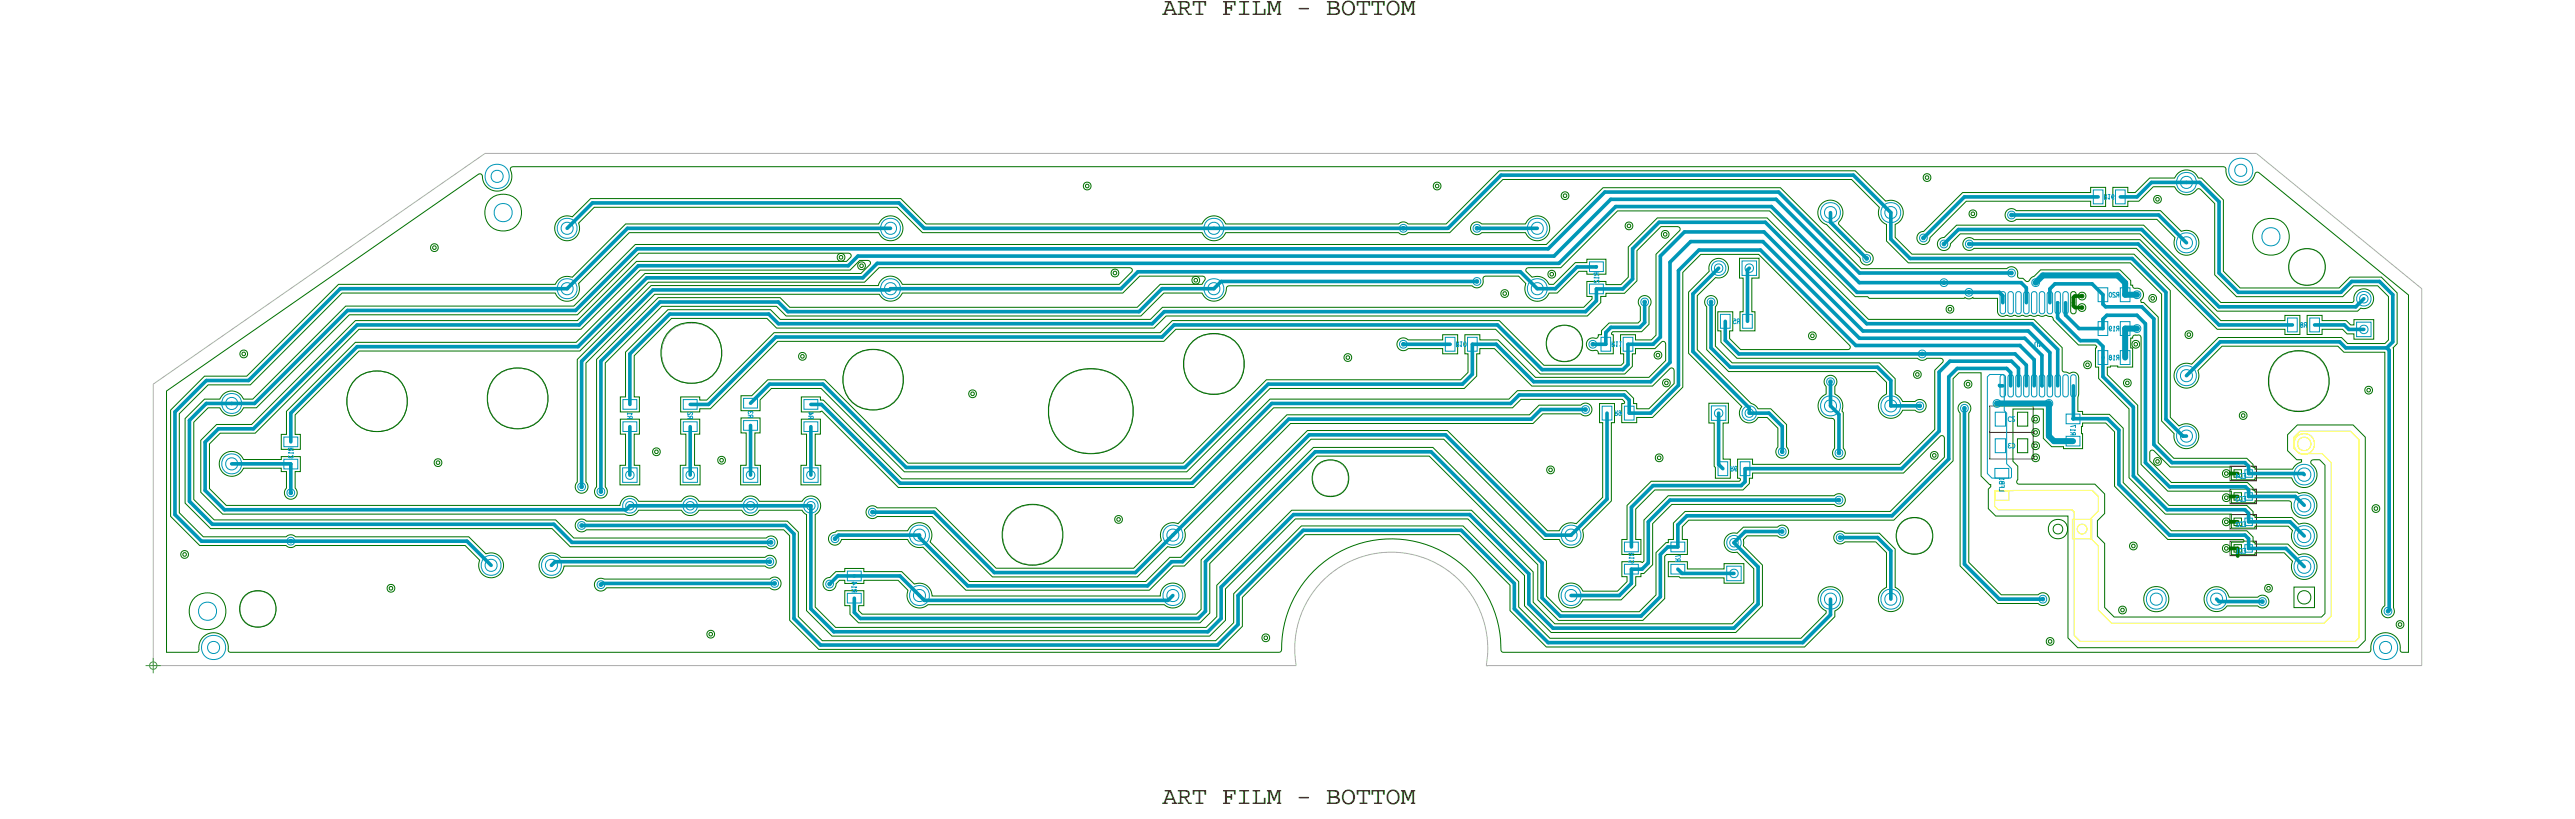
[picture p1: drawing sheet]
<svg xmlns="http://www.w3.org/2000/svg" width="213mm" height="68mm" viewBox="0 0 213 68" stroke-linecap="round" stroke-linejoin="round" font-family="sans-serif">
<defs><g id="words">
<g font-size="2.1">
<text x="96.3" y="1.2">ART FILM - BOTTOM</text>
<text x="96.3" y="66.6">ART FILM - BOTTOM</text>
</g>
<text font-size=".4" fill="#0097b7" x="186.2" y="41.1" transform="rotate(-180 186.2 41.1)">ED3</text>
</g></defs>
<!-- layer: Board Outline -->
<g fill="none" stroke="#acacac" stroke-width=".08">
<path d="M40.2 12.7h146.8zM187 12.7l13.7 11.2zM12.7 31.8l27.5-19.1zM12.7 31.8v23.3zM87.9 31.5a3.5 3.5 0 0 1 3.7-.8 3.5 3.5 0 0 1 2.3 2.9 3.5 3.5 0 0 1-4.5 3.8 3.5 3.5 0 0 1-1.9-5.4 3.5 3.5 0 0 1 5.8 0 3.5 3.5 0 0 1-1.9 5.4 3.5 3.5 0 0 1-4.1-1.6 3.5 3.5 0 0 1 .6-4.3zM200.7 23.9v31.2zM12.7 55.1h94.7zM107.4 55.1a8 8 0 0 1 7.9-9.4 8 8 0 0 1 7.9 9.4M123.2 55.1h.1zM123.3 55.1h77.4z"/>
<circle cx="31.2" cy="33.2" r="2.52"/>
<circle cx="42.9" cy="33" r="2.52"/>
<circle cx="57.3" cy="29.3" r="2.52"/>
<circle cx="72.4" cy="31.5" r="2.51"/>
<circle cx="100.6" cy="30.2" r="2.52"/>
<circle cx="110.3" cy="39.6" r="1.5"/>
<circle cx="129.6" cy="28.4" r="1.5"/>
<circle cx="190.5" cy="31.6" r="2.51"/>
<circle cx="191.2" cy="22.1" r="1.51"/>
<circle cx="21.4" cy="50.4" r="1.5"/>
<circle cx="85.6" cy="44.3" r="2.51"/>
<circle cx="158.7" cy="44.4" r="1.51"/>
</g>
<!-- layer: Components -->
<path d="M164.9 35.8h3.6v2.2h-3.6zM164.9 33.6h3.6v2.2h-3.6zM184.8 38.6h2.2v1.2h-2.2zM184.8 40.5h2.2v1.2h-2.2zM184.8 42.6h2.2v1.2h-2.2zM184.8 44.8h2.2v1.2h-2.2z" fill="none" stroke="#a90512" stroke-width=".08"/>
<!-- layer: Nets -->
<path d="M165.5 33.4h4.3zM168.7 23.4l.6-.6zM169.3 22.8h6.2zM169.8 36.1l.4 .4zM169.8 33.4v2.7zM170.2 36.5h1.6zM175.5 22.8l.6 .6zM176.1 24.4h1zM176.1 27.2v2.4zM176.1 27.2h1zM176.1 23.4v1z" fill="none" stroke="#0097b7" stroke-width=".5"/>
<g fill="none" stroke="#0097b7" stroke-width=".3">
<path d="M49.1 16.8h25.4zM49.1 16.8l-2.1 2.1zM52 18.9h21.8zM74.5 16.8l2.1 2.1zM76.6 18.9h24zM100.6 18.9h15.7zM116.3 18.9h3.7zM120 18.9l4.4-4.4zM122.4 18.9h5zM124.4 14.5h29.2zM133 15.9h14.4zM133.5 16.5h13.7z"/>
<path d="M133.9 17.1h12.9zM137.5 18.4h8.8zM139.6 19.2l-2 2zM139.6 19.2h6.6zM146.2 19.2l8.2 8.2zM146.3 18.4l8.4 8.4zM146.8 17.1l7.1 7.1zM147.2 16.5l6.9 6.9zM147.4 15.9l6.7 6.7zM151.7 18.4l3 3zM151.7 17.6v.8zM153.6 14.5l3.1 3.1z"/>
<path d="M156.7 17.6v2.2zM156.7 19.8l1.6 1.6zM162.3 19l-1.2 1.2zM162.3 19h15.2zM162.8 16.3h11.1zM162.8 16.3l-3.4 3.4zM166.7 17.8h12.2zM175.7 16.3h1.4zM177.5 19l6.4 6.4zM178.3 15.1h2.9zM178.3 15.1l-1.2 1.2zM178.9 17.8l2.3 2.3z"/>
<path d="M181.2 15.1h1.1zM182.3 15.1l1.6 1.6zM183.9 16.7v5.9zM14.5 34.1v8.5zM14.5 34.1l2.6-2.6zM15.7 34.8v6.7zM17 36.6v4zM17.1 33.4h2.1zM17.1 33.4l-1.4 1.4zM17.1 31.5h3.5zM18.1 35.5l-1.1 1.1zM18.1 35.5h2.9z"/>
<path d="M19.2 33.4h1.9zM19.2 38.4h4.9zM20.6 31.5l7.6-7.6zM21.1 33.4l7.7-7.7zM24.1 38.4h.1M24.1 34.2v2.4zM24.1 38.4v2.4zM28.2 23.9h18.8zM28.8 25.7h18.9zM29.6 28.7h18.3zM29.6 28.7l-5.5 5.5zM29.6 26.9l-8.6 8.6z"/>
<path d="M29.6 26.9h18.4zM47 23.9l5-5zM48.2 29.9v10.4zM48.2 29.9l5.9-5.9zM49.8 29.9v10.8zM52.2 35.3v4zM52.2 29.3l3.3-3.3zM52.2 29.3v4.2zM52.8 20.6l-5.1 5.1zM52.8 20.6h75.5zM52.9 22l-4.9 4.9zM52.9 22h17.4z"/>
<path d="M53.6 23h17.9zM53.6 23l-5.7 5.7zM54.1 24h19.6zM54.7 25h9.8zM54.7 25l-4.9 4.9zM55.5 26h8.2zM57.2 35.3v4zM57.2 33.5h1.5zM62.2 35.2v4.1zM63.7 26l.8 .8zM63.8 31.8h4.4zM63.8 31.8l-1.6 1.6z"/>
<path d="M64.3 27.9h32zM64.3 27.9l-5.6 5.6zM64.5 25l.8 .8zM64.5 26.8h31zM65.3 25.8h29.1zM67.2 35.3v4zM67.2 33.5h.9zM68.1 33.5l6.5 6.5zM68.2 31.8l6.9 6.9zM70.3 22l.8-.8zM71.1 21.2h57.7zM72.7 21.8h56.5z"/>
<path d="M72.7 21.8l-1.2 1.2zM73.8 23.9h19.1zM73.8 23.9l-.1 .1zM75.1 38.7h23.1zM94.3 22.5l-1.4 1.4zM94.3 22.5h31.7zM96.3 27.9l1-1zM96.3 23.9h4.3zM96.3 23.9l-1.9 1.9zM96.5 25.8h34.9zM96.5 25.8l-1 1zM97.3 26.9h26.8z"/>
<path d="M101.2 23.3l-.6 .6zM101.2 23.3h21.2zM105.1 31.8h16.1zM105.1 31.8l-6.9 6.9zM105.4 33.4h19.8zM106.8 34.7l-9.6 9.6zM106.8 34.7h20.1zM108.5 36l-10.5 10.5zM108.5 36h11.3zM109 37.4h9.6zM116.3 28.5h3.9zM118.6 37.4l9.2 9.2z"/>
<path d="M119.8 36l8.3 8.3zM121.2 31.8l.8-.8zM122 28.5h2zM122 28.5v2.5zM124 28.5l3.1 3.1zM124.1 26.9l3.7 3.7zM125.2 33.4l.7-.7zM125.9 32.7h8.7zM126 22.5l1.4 1.4zM126.9 34.7l.8-.8zM127.1 31.6h9.7zM127.4 23.9h1.5z"/>
<path d="M127.7 33.9h3.7zM127.8 30.6h6.7zM128.3 20.6l4.7-4.7zM128.8 21.2l4.7-4.7zM129.2 21.8l4.7-4.7zM130.7 22.1l-1.8 1.8zM130.7 22.1h1.6zM131.4 25.8l.9-.9zM132 28.5h1.1zM132.3 22.1h.1M132.3 23.9h2.2zM132.3 23.9v1z"/>
<path d="M133.1 27.5v1zM133.2 34.2v7.1zM133.5 27.1l-.4 .4zM133.5 27.1h2.4zM134.5 23.9l.8-.8zM134.5 30.6l.4-.4zM134.6 32.7l.4 .4zM134.9 28.5h2.1zM134.9 28.5v1.7zM135 34.2h1.8zM135 33.1v1.1zM135.3 20.6v2.5z"/>
<path d="M135.3 20.6l2.2-2.2zM136.3 26.7l-.4 .4zM136.3 25v1.7zM137 28.5l.6-.6zM137.6 21.2v6.7zM138.4 30l-1.6 1.6zM138.4 21.7v8.3zM138.4 21.7l1.7-1.7zM139.1 31.9l-2.3 2.3zM139.1 22.4v9.5zM140.1 20h6zM140.3 29.1l4.7 4.7z"/>
<path d="M140.3 24.3v4.8zM140.3 24.3l2.1-2.1zM140.8 20.7l-1.7 1.7zM140.8 20.7h5.1zM141.8 25v3.8zM141.8 28.8l1.6 1.6zM142.4 34.2v4.3zM142.4 38.5l.4 .3zM143 26.6v1.6zM143 28.2l1.1 1.1zM143.4 30.4h12.2zM144.1 29.3h15.2z"/>
<path d="M144.6 38.8h13zM144.6 39.9l-.3 .3zM144.6 38.8v1.1zM144.8 22.4l.2-.2zM144.8 22.4v4.2zM145 34.2h1.6zM145 33.8v.4zM145.9 20.7l7.9 7.9zM146.1 20l8 8zM146.6 34.2l1.1 1.1zM147.7 35.3v2.1zM151.7 31.6v2z"/>
<path d="M151.7 33.6l.7 .7zM152.4 34.3v3.2zM153.8 28.6h13.6zM153.9 24.2h9.3zM154.1 23.4h7zM154.1 22.6h12.6zM154.1 28h13.7zM154.4 27.4h13.7zM154.7 26.8h13.7zM155.6 30.4l1.1 1.1zM156.7 33.6h2.4zM156.7 31.5v2.1z"/>
<path d="M157.6 38.8l3.1-3.1zM158.3 21.4h18.4zM159.3 29.3h7.7zM160.7 30.8v4.9zM160.7 30.8l.9-.9zM161.1 23.4h6.4zM161.5 31.2v6.8zM161.6 29.9h5.1zM162.2 30.5l-.7 .7zM162.2 30.5h4.1zM162.8 33.8v12.9zM163.2 24.2h2.5z"/>
<path d="M163.2 20.2h14zM165.7 31.9h.1M165.7 24.2l.3 .3zM165.7 31.9h.3zM166 24.5v.6zM166.3 30.5l.3 .3zM166.6 30.8v1.1zM166.7 29.9l.6 .6zM167 29.3l.9 .9zM167.3 30.5v1.4zM167.4 28.6l1.2 1.2zM167.5 23.4l.4 .4z"/>
<path d="M167.8 28l1.4 1.4zM167.9 23.8v1.3zM167.9 30.2v1.7zM168.1 27.4l1.8 1.8zM168.4 26.8l2.1 2.1zM168.6 29.8v2.1zM169.2 29.4v2.5zM169.2 31.9h.1M169.9 23.9v1.2zM169.9 29.2v2.7zM170.3 23.5h3.1zM170.3 23.5l-.4 .4z"/>
<path d="M170.5 25.1v1.2zM170.5 26.3l1.9 1.9zM170.5 25.1h.1M170.5 28.9v3zM171.2 26.1l1.1 1.1zM171.2 25.1v1zM171.8 34.7h.1M171.8 34.7h2.9zM171.8 31.9v2.8zM172.3 27.2h2zM172.4 28.2h1.4zM173.4 23.5l.9 .9z"/>
<path d="M173.8 28.2l.5 .5zM174.3 31.2l2.5 2.5zM174.3 29.6v1.6zM174.3 28.7v.9zM174.3 26.4v.8zM174.3 26.4l.3-.3zM174.3 25.2l.2 .2zM174.3 24.4v.8zM174.5 25.4h3zM174.6 26.1h2.5zM174.7 34.7l.9 .9zM175.6 35.6v4.5z"/>
<path d="M176.7 21.4l2.8 2.8zM176.8 39.4l2.8 2.8zM176.8 33.7v5.7zM177.1 26.1l.7 .7zM177.2 20.2l6.7 6.7zM177.5 25.4l1 1zM177.8 26.8v11.5zM177.8 38.3l2 2zM178.5 36.8l1.5 1.5zM178.5 26.4v10.4zM179.5 24.2v10.5zM179.5 34.7l1.4 1.4z"/>
<path d="M180 38.3h6zM180.9 36.1h.3zM181.2 31.1l2.8-2.8zM183.9 26.9h6.1zM183.9 25.4h11.3zM183.9 22.6l1.6 1.6zM184 28.3h9.9zM185.5 24.2h8.5zM186 38.3l.3 .3zM186.3 39.2h4.6zM186.3 38.6v.6zM190.9 39.2l.1 .1z"/>
<path d="M191.8 26.9h2.5zM193.9 28.3l.5 .5zM194.3 26.9l.4 .4zM194.4 28.8h3.4zM194.7 27.3h1.2zM194.9 23.3l-.9 .9zM194.9 23.3h2.3zM195.2 25.4l.7-.7zM197.2 23.3l1.1 1.1zM197.8 28.8l.2 .2zM197.8 28.8l.5-.5zM198 29v21.5z"/>
<path d="M198.3 24.4v3.9zM14.5 42.6l2.2 2.2zM15.7 41.5l1.9 1.9zM16.7 44.8h7.4zM17 40.6l1.6 1.6zM17.6 43.4h28.3zM18.6 42.2h33.3zM24.1 44.8h14.6zM38.7 44.8l2 2zM45.7 46.8l.3-.3zM45.9 43.4l1.5 1.5zM46 46.5h17.8z"/>
<path d="M47.4 44.9h16.5zM48.2 43.5h16.9zM49.9 48.3l-.1 .1zM49.9 48.3h14.3zM52.2 41.9h5zM52.2 41.9l-.3 .3zM57.2 41.9h5zM62.2 41.9h5zM65.1 43.5l.7 .7zM65.8 51.2l2.2 2.2zM65.8 44.2v7zM67.2 41.9v8.5z"/>
<path d="M67.2 50.4l1.9 1.9zM68 53.4h32.9zM69.1 52.3h31zM69.2 44.6l.3-.3zM69.4 47.7h1.4zM69.4 47.7l-.7 .7zM69.5 44.3h6.7zM70.8 50.7l.5 .5zM70.8 49.5v1.2zM70.8 47.7h3.8zM71.3 51.2h28zM72.3 42.4h5.1z"/>
<path d="M74.6 47.7l1.6 1.6zM74.6 40h24.2zM76.2 44.3v.2zM76.2 44.5l4 4zM76.2 49.3l.4 .4zM76.6 49.7h20.2zM77.4 42.4l5 5zM80.2 48.5h14.9zM82.4 47.4h11.7zM94.1 47.4l3.1-3.1zM96.8 49.7l.4-.4zM97.1 46.5l-2 2z"/>
<path d="M97.1 46.5h.9zM98.8 40l6.6-6.6zM99.9 46.5l9.1-9.1zM99.9 46.5v4.1zM99.9 50.6l-.6 .6zM100.1 52.3l1.1-1.1zM101.2 48.6v2.6zM101.2 48.6l6-6zM102.6 49.3v2.4zM102.6 51.7l-1.7 1.7zM107.2 42.6h14.6zM108 43.9h13.1z"/>
<path d="M108 43.9l-5.4 5.4zM121.1 43.9l4.4 4.4zM121.8 42.6l4.9 4.9zM125.5 50.4l2.8 2.8zM125.5 48.3v2.1zM126.7 47.5v2.5zM126.7 50l2 2zM127.8 49.5l1.5 1.5zM127.8 46.6v2.9zM128.1 44.3h2.1zM128.3 53.2h21.1zM128.7 52h15z"/>
<path d="M129.3 51h6.7zM130.2 49.3h4zM133.2 41.3l-3 3zM135.2 42v3.3zM135.2 42l1.8-1.8zM135.2 47.1h.9zM135.2 48.3l-1 1zM135.2 47.1v1.2zM136 51l1.6-1.6zM136.6 46.6l-.5 .5zM136.6 43.2v3.4zM137 40.2h7.3z"/>
<path d="M137.6 45.9l.6-.6zM137.6 45.9v3.5zM138.2 45.3h.8zM138.4 41.4l-1.8 1.8zM138.4 41.4h14zM139 47.1l.4 .4zM139 43.5v1.8zM139.4 47.5h4.3zM139.8 42.7l-.8 .8zM139.8 42.7h17zM143.7 44.9l.9-.9zM143.7 52l2-2z"/>
<path d="M143.7 44.9l2 2zM144.6 44h3.1zM145.7 46.9v3.1zM149.4 53.2l2.3-2.3zM151.7 49.6v1.3zM152.5 44.5h3.1zM155.6 44.5l1.1 1.1zM156.7 45.6v4zM156.8 42.7l4.7-4.7zM162.8 46.7l2.9 2.9zM165.7 49.6h3.6zM175.6 40.1l4.2 4.2z"/>
<path d="M179.6 42.2h6.4zM179.8 40.3h6.3zM179.8 44.3h6.2zM183.7 49.6l.2 .2zM183.9 49.8h3.6zM186 42.2l.3 .3zM186 44.3l.3 .3zM186.1 40.3l.2 .3zM186.3 43.2h3.5zM186.3 42.5v.7zM186.3 41.1h3.9zM186.3 40.6v.5z"/>
<path d="M186.3 45.4h3.1zM186.3 44.6v.8zM189.4 45.4l1.6 1.5zM189.8 43.2l1.2 1.2zM190.2 41.1l.8 .7zM198 50.5l-.1 .1z"/>
</g>
<g fill="none" stroke="#0097b7" stroke-width=".08">
<path d="M116.1 18.7l.2-.1 .2 .1 .1 .2-.1 .2-.2 .1-.2-.1-.1-.2zM116.2 18.8h.1h.1v.2l-.1 .1-.1-.1zM122.2 18.7l.2-.1 .2 .1 .1 .2-.1 .2-.2 .1-.2-.1-.1-.2zM122.3 18.8h.1h.1v.2l-.1 .1-.1-.1zM159.2 19.5l.2-.1 .2 .1 .1 .2-.1 .2-.2 .1-.2-.1-.1-.2zM159.3 19.6h.1h.1v.2l-.1 .1-.1-.1zM160.9 20l.2-.1 .2 .1 .1 .2-.1 .2-.2 .1-.2-.1-.1-.2zM163 20l.2-.1 .2 .1 .1 .2-.1 .2-.2 .1-.2-.1-.1-.2zM166.5 17.6l.2-.1 .2 .1 .1 .2-.1 .2-.2 .1-.2-.1-.1-.2zM166.6 17.7h.1h.1v.2l-.1 .1-.1-.1zM173.5 15.7h.8v1.2h-.8zM175.3 15.7h.8v1.2h-.8z"/>
<path d="M23.5 36.2h1.2v.8h-1.2zM23.5 38h1.2v.8h-1.2zM51.6 38.7h1.2v1.2h-1.2zM51.6 34.9h1.2v.8h-1.2zM51.6 33.1h1.2v.8h-1.2zM51.9 39.1l.3-.1 .3 .1v.2v.3l-.3 .1-.3-.1v-.3zM56.6 38.7h1.2v1.2h-1.2zM56.6 34.9h1.2v.8h-1.2zM56.6 33.1h1.2v.8h-1.2zM56.9 39.1l.3-.1 .3 .1v.2v.3l-.3 .1-.3-.1v-.3zM61.6 38.7h1.2v1.2h-1.2zM61.6 34.8h1.2v.8h-1.2z"/>
<path d="M61.6 33h1.2v.8h-1.2zM61.9 39.1l.3-.1 .3 .1v.2v.3l-.3 .1-.3-.1v-.3zM66.6 38.7h1.2v1.2h-1.2zM66.6 34.9h1.2v.8h-1.2zM66.6 33.1h1.2v.8h-1.2zM66.9 39.1l.3-.1 .3 .1v.2v.3l-.3 .1-.3-.1v-.3zM116.1 28.3l.2-.1 .2 .1 .1 .2-.1 .2-.2 .1-.2-.1-.1-.2zM116.2 28.4h.1h.1v.2l-.1 .1-.1-.1zM119.8 27.9h.8v1.2h-.8zM121.6 27.9h.8v1.2h-.8zM122.2 23.1l.2-.1 .2 .1 .1 .2-.1 .2-.2 .1-.2-.1-.1-.2zM122.3 23.2h.1h.1v.2l-.1 .1-.1-.1z"/>
<path d="M131.2 33.7l.2-.1 .2 .1 .1 .2-.1 .2-.2 .1-.2-.1-.1-.2zM131.3 33.8h.1h.1v.2l-.1 .1-.1-.1zM131.7 21.7h1.2v.8h-1.2zM131.7 23.5h1.2v.8h-1.2zM131.8 28.3l.2-.1 .2 .1 .1 .2-.1 .2-.2 .1-.2-.1-.1-.2zM131.9 28.4h.1h.1v.2l-.1 .1-.1-.1zM132.7 27.9h.8v1.2h-.8zM132.8 33.6h.8v1.2h-.8zM134.5 27.9h.8v1.2h-.8zM134.6 33.6h.8v1.2h-.8zM136.1 24.8l.2-.1 .2 .1 .1 .2-.1 .2-.2 .1-.2-.1-.1-.2zM136.2 24.9h.1h.1v.2l-.1 .1-.1-.1z"/>
<path d="M141.6 24.8l.2-.1 .2 .1 .1 .2-.1 .2-.2 .1-.2-.1-.1-.2zM141.7 24.9h.1h.1v.2l-.1 .1-.1-.1zM141.8 33.6h1.2v1.2h-1.2zM142.2 22l.2-.1 .3 .1 .1 .2-.1 .2-.3 .2-.2-.2-.1-.2zM142.2 34l.2-.1 .3 .1 .1 .2-.1 .2-.3 .2-.2-.2-.1-.2zM142.4 38.2h.8v1.2h-.8zM142.6 26h.8v1.2h-.8zM144.2 38.2h.8v1.2h-.8zM144.4 21.6h1.2v1.2h-1.2zM144.4 26h.8v1.2h-.8zM144.7 34l.3-.1 .2 .1 .1 .2-.1 .2-.2 .2-.3-.2-.1-.2zM144.7 22l.3-.1 .2 .1 .1 .2-.1 .2-.2 .2-.3-.2-.1-.2z"/>
<path d="M147.5 37.2l.2-.1 .2 .1 .1 .2-.1 .2-.2 .1-.2-.1-.1-.2zM147.6 37.3h.1h.1v.2l-.1 .1-.1-.1zM151.5 31.4l.2-.1 .2 .1 .1 .2-.1 .2-.2 .1-.2-.1-.1-.2zM151.6 31.5h.1h.1v.2l-.1 .1-.1-.1zM152.2 37.3l.2-.1 .2 .1 .1 .2-.1 .2-.2 .1-.2-.1-.1-.2zM152.3 37.4h.1h.1v.2l-.1 .1-.1-.1zM154.5 21.2l.2-.1 .2 .1 .1 .2-.1 .2-.2 .1-.2-.1-.1-.2zM154.6 21.3h.1h.1v.2l-.1 .1-.1-.1zM158.9 33.4l.2-.1 .2 .1 .1 .2-.1 .2-.2 .1-.2-.1-.1-.2zM159 33.5h.1h.1v.2l-.1 .1-.1-.1zM159.1 29.1l.2-.1 .2 .1 .1 .2-.1 .2-.2 .1-.2-.1-.1-.2zM159.2 29.2h.1h.1v.2l-.1 .1-.1-.1z"/>
<path d="M160.9 23.2l.2-.1 .2 .1 .1 .2-.1 .2-.2 .1-.2-.1-.1-.2zM161 20.1h.1h.1v.2l-.1 .1-.1-.1zM161 23.3h.1h.1v.2l-.1 .1-.1-.1zM162.6 33.6l.2-.1 .2 .1 .1 .2-.1 .2-.2 .1-.2-.1-.1-.2zM162.7 33.7h.1h.1v.2l-.1 .1-.1-.1zM162.9 24l.3-.1 .2 .1 .1 .2-.1 .2-.2 .1-.3-.1v-.2zM163 24.1h.2h.1v.2l-.1 .1-.2-.1zM163.1 20.1h.1h.1v.2l-.1 .1-.1-.1zM164.9 31h1.1l.1 .1v2.9l.2 .2v4.2l.4 .4v.7l-.1 .1h-1.5l-.4-.4v-8zM165.3 33.2l.2-.1 .2 .1 .1 .2-.1 .2-.2 .1-.2-.1-.1-.2zM165.3 38.8h1.2v.8h-1.2zM165.4 36.3h.8v1.2h-.8z"/>
<path d="M165.4 34.1h.8v1.2h-.8zM165.4 33.3h.1h.1v.2l-.1 .1-.1-.1zM165.8 31.1h.3l.1 .1v1.4l-.1 .2-.1 .1-.2-.1v-.2v-1.4zM165.8 24.2h.3l.1 .2v1.4l-.1 .1-.1 .1-.2-.1v-.1v-1.4zM166.5 22.4l.2-.1 .2 .1 .1 .2-.1 .2-.2 .1-.2-.1-.1-.2zM166.5 31.1h.3l.1 .1v1.4l-.1 .2-.2 .1-.1-.1-.1-.2v-1.4zM166.5 24.2h.3l.1 .2v1.4l-.1 .1-.2 .1-.1-.1-.1-.1v-1.4zM166.6 22.5h.1h.1v.2l-.1 .1-.1-.1zM167.1 31.1h.3l.1 .1v1.4l-.1 .2-.1 .1-.2-.1v-.2v-1.4zM167.1 24.2h.3l.1 .2v1.4l-.1 .1-.1 .1-.2-.1v-.1v-1.4zM167.8 24.2h.3l.1 .2v1.4l-.1 .1-.2 .1-.1-.1-.1-.1v-1.4zM167.8 31.1h.3l.1 .1v1.4l-.1 .2-.2 .1-.1-.1-.1-.2v-1.4z"/>
<path d="M168.4 31.1h.3l.1 .1v1.4l-.1 .2-.1 .1-.2-.1v-.2v-1.4zM168.4 24.2h.3l.1 .2v1.4l-.1 .1-.1 .1-.2-.1v-.1v-1.4zM168.5 23.2l.2-.1 .2 .1 .1 .2-.1 .2-.2 .1-.2-.1-.1-.2zM168.6 23.3h.1h.1v.2l-.1 .1-.1-.1zM169.1 31.1h.3l.1 .1v1.4l-.1 .2-.2 .1-.1-.1-.1-.2v-1.4zM169.1 24.2h.3l.1 .2v1.4l-.1 .1-.2 .1-.1-.1-.1-.1v-1.4zM169.6 33.2l.2-.1 .2 .1 .1 .2-.1 .2-.2 .1-.2-.1-.1-.2zM169.7 33.3h.1h.1v.2l-.1 .1-.1-.1zM169.7 24.2h.3l.1 .2v1.4l-.1 .1-.1 .1-.2-.1v-.1v-1.4zM169.7 31.1h.3l.1 .1v1.4l-.1 .2-.1 .1-.2-.1v-.2v-1.4zM170.4 24.2h.3l.1 .2v1.4l-.1 .1-.2 .1-.1-.1-.1-.1v-1.4zM170.4 31.1h.3l.1 .1v1.4l-.1 .2-.2 .1-.1-.1-.1-.2v-1.4z"/>
<path d="M171 24.2h.3l.1 .2v1.4l-.1 .1-.1 .1-.2-.1v-.1v-1.4zM171 31.1h.3l.1 .1v1.4l-.1 .2-.1 .1-.2-.1v-.2v-1.4zM171.2 36.1h1.2v.8h-1.2zM171.2 34.3h1.2v.8h-1.2zM171.7 31.1h.3l.1 .1v1.4l-.1 .2-.2 .1-.1-.1-.1-.2v-1.4zM173.9 29h.8v1.2h-.8zM173.9 26.6h.8v1.2h-.8zM173.9 23.8h.8v1.2h-.8zM175.7 23.8h.8v1.2h-.8zM175.7 26.6h.8v1.2h-.8zM175.7 29h.8v1.2h-.8zM176.9 24.2l.2-.1 .2 .1 .1 .2-.1 .2-.2 .1-.2-.1-.1-.2z"/>
<path d="M176.9 27l.2-.1 .2 .1 .1 .2-.1 .2-.2 .1-.2-.1-.1-.2zM177 24.3h.1h.1v.2l-.1 .1-.1-.1zM177 27.1h.1h.1v.2l-.1 .1-.1-.1zM186 38.9h.7v.6h-.7zM189.6 26.3h.8v1.2h-.8zM191.4 26.3h.8v1.2h-.8zM195.3 26.7h1.2v1.2h-1.2zM195.6 24.5l.3-.1 .3 .1v.2v.3l-.3 .1-.3-.1-.1-.3zM195.6 27l.3-.1 .3 .1v.3v.2l-.3 .1-.3-.1-.1-.2zM23.9 40.6l.2-.1 .2 .1 .1 .2-.1 .2-.2 .1-.2-.1-.1-.2zM23.9 44.6l.2-.1 .2 .1 .1 .2-.1 .2-.2 .1-.2-.1-.1-.2zM24 40.7h.1h.1v.2l-.1 .1-.1-.1z"/>
<path d="M24 44.7h.1h.1v.2l-.1 .1-.1-.1zM48 40.1l.2-.1 .2 .1 .1 .2-.1 .2-.2 .1-.2-.1-.1-.2zM48 43.3l.2-.1 .2 .1 .1 .2-.1 .2-.2 .1-.2-.1-.1-.2zM48.1 40.2h.1h.1v.2l-.1 .1-.1-.1zM48.1 43.4h.1h.1v.2l-.1 .1-.1-.1zM49.6 40.5l.2-.1 .2 .1 .1 .2-.1 .2-.2 .1-.2-.1-.1-.2zM49.6 48.2l.2-.1 .2 .1 .1 .2-.1 .2-.2 .1-.2-.1-.1-.2zM49.7 40.6h.1h.1v.2l-.1 .1-.1-.1zM49.7 48.3h.1h.1v.2l-.1 .1-.1-.1zM51.9 41.6l.3-.1 .3 .1v.3v.2l-.3 .1-.3-.1v-.2zM56.9 41.6l.3-.1 .3 .1v.3v.2l-.3 .1-.3-.1v-.2zM61.9 41.6l.3-.1 .3 .1v.3v.2l-.3 .1-.3-.1v-.2z"/>
<path d="M63.6 46.3l.2-.1 .2 .1 .1 .2-.1 .2-.2 .1-.2-.1-.1-.2zM63.7 44.7l.2-.1 .2 .1 .1 .2-.1 .2-.2 .1-.2-.1-.1-.2zM63.7 46.4h.1h.1v.2l-.1 .1-.1-.1zM63.8 44.8h.1h.1v.2l-.1 .1-.1-.1zM64 48.1l.2-.1 .2 .1 .1 .2-.1 .2-.2 .1-.2-.1-.1-.2zM64.1 48.2h.1h.1v.2l-.1 .1-.1-.1zM66.9 41.6l.3-.1 .3 .1v.3v.2l-.3 .1-.3-.1v-.2zM68.5 48.1l.2-.1 .3 .1 .1 .3-.1 .2-.3 .1-.2-.1-.1-.2zM68.6 48.3l.1-.1 .2 .1v.1l-.2 .1-.1-.1zM69 44.4l.2-.1 .2 .1 .1 .2-.1 .2-.2 .1-.2-.1-.1-.2zM69.1 44.5h.1h.1v.2l-.1 .1-.1-.1zM70.2 49.1h1.2v.8h-1.2z"/>
<path d="M70.2 47.3h1.2v.8h-1.2zM72.1 42.2l.2-.1 .2 .1 .1 .2-.1 .2-.2 .1-.2-.1-.1-.2zM72.2 42.3h.1h.1v.2l-.1 .1-.1-.1zM134.6 44.9h1.2v.8h-1.2zM134.6 46.7h1.2v.8h-1.2zM138.5 46.7h1.1v.8h-1.1zM138.5 44.9h1.1v.8h-1.1zM143.1 46.9h1.2v1.2h-1.2zM143.4 44.7l.3-.1 .3 .1v.2v.3l-.3 .1-.3-.1-.1-.3zM143.4 47.2l.3-.1 .3 .1v.3v.2l-.3 .1-.3-.1-.1-.2zM147.5 43.8l.2-.1 .2 .1 .1 .2-.1 .2-.2 .1-.2-.1-.1-.2zM147.6 43.9h.1h.1v.2l-.1 .1-.1-.1z"/>
<path d="M152.2 41.2l.2-.1 .2 .1 .1 .2-.1 .2-.2 .1-.2-.1-.1-.2zM152.3 44.3l.2-.1 .2 .1 .1 .2-.1 .2-.2 .1-.2-.1-.1-.2zM152.3 41.3h.1h.1v.2l-.1 .1-.1-.1zM152.4 44.4h.1h.1v.2l-.1 .1-.1-.1zM169.1 49.4l.2-.1 .2 .1 .1 .2-.1 .2-.2 .1-.2-.1-.1-.2zM169.2 49.5h.1h.1v.2l-.1 .1-.1-.1zM186 42.9h.7v.6h-.7zM186 40.8h.7v.6h-.7zM186 45.1h.7v.6h-.7zM187.3 49.6l.2-.1 .2 .1 .1 .2-.1 .2-.2 .1-.2-.1-.1-.2zM187.4 49.7h.1h.1v.2l-.1 .1-.1-.1zM197.7 50.4l.2-.1 .2 .1 .1 .2-.1 .2-.2 .1-.2-.1-.1-.2z"/>
<path d="M197.8 50.5h.1h.1v.2l-.1 .1-.1-.1z"/>
<circle cx="41.2" cy="14.6" r="1.01"/>
<circle cx="41.2" cy="14.6" r=".5"/>
<circle cx="41.7" cy="17.6" r=".76"/>
<circle cx="47" cy="18.9" r=".5"/>
<circle cx="47" cy="18.9" r=".83"/>
<circle cx="73.8" cy="18.9" r=".5"/>
<circle cx="73.8" cy="18.9" r=".83"/>
<circle cx="100.6" cy="18.9" r=".5"/>
<circle cx="100.6" cy="18.9" r=".83"/>
<circle cx="127.4" cy="18.9" r=".5"/>
<circle cx="127.4" cy="18.9" r=".83"/>
<circle cx="151.7" cy="17.6" r=".5"/>
<circle cx="151.7" cy="17.6" r=".83"/>
<circle cx="156.7" cy="17.6" r=".5"/>
<circle cx="156.7" cy="17.6" r=".83"/>
<circle cx="181.2" cy="15.1" r=".5"/>
<circle cx="181.2" cy="15.1" r=".83"/>
<circle cx="185.7" cy="14.1" r="1.01"/>
<circle cx="185.7" cy="14.1" r=".5"/>
<circle cx="188.2" cy="19.6" r=".76"/>
<circle cx="19.2" cy="38.4" r=".5"/>
<circle cx="19.2" cy="33.4" r=".5"/>
<circle cx="19.2" cy="38.4" r=".83"/>
<circle cx="19.2" cy="33.4" r=".83"/>
<circle cx="47" cy="23.9" r=".5"/>
<circle cx="47" cy="23.9" r=".83"/>
<circle cx="73.8" cy="23.9" r=".5"/>
<circle cx="73.8" cy="23.9" r=".83"/>
<circle cx="100.6" cy="23.9" r=".5"/>
<circle cx="100.6" cy="23.9" r=".83"/>
<circle cx="127.4" cy="23.9" r=".5"/>
<circle cx="127.4" cy="23.9" r=".83"/>
<circle cx="142.4" cy="22.2" r=".6"/>
<circle cx="145" cy="34.2" r=".6"/>
<circle cx="151.7" cy="33.6" r=".5"/>
<circle cx="151.7" cy="33.6" r=".83"/>
<circle cx="156.7" cy="33.6" r=".5"/>
<circle cx="156.7" cy="33.6" r=".83"/>
<circle cx="181.2" cy="31.1" r=".5"/>
<circle cx="181.2" cy="20.1" r=".5"/>
<circle cx="181.2" cy="36.1" r=".5"/>
<circle cx="181.2" cy="36.1" r=".83"/>
<circle cx="181.2" cy="20.1" r=".83"/>
<circle cx="181.2" cy="31.1" r=".83"/>
<circle cx="191" cy="39.3" r=".55"/>
<circle cx="191" cy="39.3" r=".86"/>
<circle cx="195.9" cy="24.7" r=".6"/>
<circle cx="17.2" cy="50.6" r=".76"/>
<circle cx="17.7" cy="53.6" r="1.01"/>
<circle cx="17.7" cy="53.6" r=".5"/>
<circle cx="40.7" cy="46.8" r=".5"/>
<circle cx="40.7" cy="46.8" r=".83"/>
<circle cx="45.7" cy="46.8" r=".5"/>
<circle cx="45.7" cy="46.8" r=".83"/>
<circle cx="52.2" cy="41.9" r=".6"/>
<circle cx="57.2" cy="41.9" r=".6"/>
<circle cx="62.2" cy="41.9" r=".6"/>
<circle cx="67.2" cy="41.9" r=".6"/>
<circle cx="76.2" cy="49.3" r=".5"/>
<circle cx="76.2" cy="44.3" r=".5"/>
<circle cx="76.2" cy="49.3" r=".83"/>
<circle cx="76.2" cy="44.3" r=".83"/>
<circle cx="97.2" cy="49.3" r=".5"/>
<circle cx="97.2" cy="44.3" r=".5"/>
<circle cx="97.2" cy="44.3" r=".83"/>
<circle cx="97.2" cy="49.3" r=".83"/>
<circle cx="130.2" cy="49.3" r=".5"/>
<circle cx="130.2" cy="44.3" r=".5"/>
<circle cx="130.2" cy="44.3" r=".83"/>
<circle cx="130.2" cy="49.3" r=".83"/>
<circle cx="143.7" cy="44.9" r=".6"/>
<circle cx="151.7" cy="49.6" r=".5"/>
<circle cx="151.7" cy="49.6" r=".83"/>
<circle cx="156.7" cy="49.6" r=".5"/>
<circle cx="156.7" cy="49.6" r=".83"/>
<circle cx="178.7" cy="49.6" r=".5"/>
<circle cx="178.7" cy="49.6" r=".83"/>
<circle cx="183.7" cy="49.6" r=".5"/>
<circle cx="183.7" cy="49.6" r=".83"/>
<circle cx="191" cy="46.9" r=".55"/>
<circle cx="191" cy="44.4" r=".55"/>
<circle cx="191" cy="41.8" r=".55"/>
<circle cx="191" cy="41.8" r=".86"/>
<circle cx="191" cy="44.4" r=".86"/>
<circle cx="191" cy="46.9" r=".86"/>
<circle cx="197.7" cy="53.6" r="1.01"/>
<circle cx="197.7" cy="53.6" r=".5"/>
</g>
<g fill="none" stroke="#ff0" stroke-width=".08">
<path d="M165.3 40.7l.1-.1h1.4h6.6l.5 .5v1.2l-.6 .6v1.7l.6 .6v5.3l1.1 1.1h17.6l.6-.6v-12.7l-.8-.7h-1.9l-.4-.5v-.9l.5-.5h4.2l.7 .7v16.4l-.3 .3h-22.8l-.5-.5v-10.2l-.2-.2h-6.1l-.3-.3zM165.3 40.6h1.2v.8h-1.2zM171.8 43h1.5v1.6h-1.5z"/>
<circle cx="191" cy="36.8" r=".55"/>
<circle cx="191" cy="36.8" r=".86"/>
<circle cx="172.5" cy="43.8" r=".4"/>
</g>
<path d="M184.8 39.2h.6zM184.8 41.1h.6zM184.8 43.2h.6zM184.8 45.4h.6zM185.4 45.4v.6z" fill="none" stroke="#007100" stroke-width=".31"/>
<path d="M171.8 24.6l.1-.1zM171.8 24.6v.5zM171.8 25.3l.2 .2zM171.8 25.1v.2zM171.9 24.5h.6zM172 25.5h.5z" fill="none" stroke="#007100" stroke-width=".3"/>
<g fill="none" stroke="#007100" stroke-width=".08">
<path d="M46.3 18.2a1.07 1.07 0 0 1 1.1-.2l1.6-1.6h25.6l2.1 2.1h22.9a1.05 1.05 0 0 1 1-.6 1.05 1.05 0 0 1 1 .6h14.3l.4-.1 .4 .1h3.1l4.4-4.4h29.6l2.5 2.6a1.04 1.04 0 0 1 1.4 .5 1.04 1.04 0 0 1-.6 1.4v1.1l1.3 1.3h18.4l3.1 3.1v10.5l.7 .7a1.04 1.04 0 0 1 1.6 .4 1.04 1.04 0 0 1-.9 1.4 1.04 1.04 0 0 1-1.1-1.2l-1.1-1v-10.5l-2.6-2.6h-18.4l-1.8-1.8v-1.4a1.06 1.06 0 0 1-.6-1.4l-2.2-2.3h-29l-4.4 4.4h-3.4l-.4 .1-.4-.1h-14.3a1.05 1.05 0 0 1-1 .6 1.05 1.05 0 0 1-1-.6h-23.2l-2.1-2.1h-25.1l-1.3 1.3a1.03 1.03 0 0 1-1.1 1.4 1.03 1.03 0 0 1-.5-1.7zM89.9 15.2l.2-.1 .2 .1 .1 .2-.1 .2-.2 .1-.2-.1-.1-.2zM90 15.3h.1h.1v.2l-.1 .1-.1-.1zM118.9 15.2l.2-.1 .2 .1 .1 .2-.1 .2-.2 .1-.2-.1-.1-.2zM119 15.3h.1h.1v.2l-.1 .1-.1-.1zM122 18.5l.4-.1 .4 .1h3.6a1.04 1.04 0 0 1 1.6-.4 1.04 1.04 0 0 1 0 1.6 1.04 1.04 0 0 1-1.6-.4h-3.6l-.2 .1h-.3l-.3-.1-.1-.2v-.3zM129.5 16l.2-.1 .2 .1 .1 .2-.1 .2-.2 .1-.2-.1-.1-.2zM129.6 16.1h.1h.1v.2l-.1 .1-.1-.1zM134.8 18.5l.2-.1 .2 .1 .1 .2-.1 .2-.2 .1-.2-.1-.1-.2zM134.9 18.6h.1h.1v.2l-.1 .1-.1-.1zM137.8 19.2l.2-.1 .2 .1 .1 .2-.1 .2-.2 .1-.2-.1-.1-.2zM137.9 19.3h.1h.1v.2l-.1 .1-.1-.1z"/>
<path d="M151 16.9a1.07 1.07 0 0 1 1.5 .1 1.07 1.07 0 0 1-.1 1.5l2.3 2.4 .4 .2 .1 .4-.2 .3-.3 .1-.4-.1-.1-.4-2.8-2.8a1.03 1.03 0 0 1-.4-1.7zM159 19.3l.4-.1 3.2-3.3h10.7v-.4h1.2v1.6h-1.2v-.4h-10.3l-3.1 3v.3l-.2 .2h-.4l-.3-.2-.1-.3zM159.5 14.5l.2-.1 .2 .1 .1 .2-.1 .2-.2 .1-.2-.1-.1-.2zM159.6 14.6h.1h.1v.2l-.1 .1-.1-.1zM160.7 19.8l.4-.1 1-1.1h15.5l6.4 6.4h10.9l.2-.2a.82 .82 0 0 1 .8-.9 .82 .82 0 0 1 .8 1 .82 .82 0 0 1-1.1 .6l-.2 .3h-11.6l-6.5-6.4h-14.9l-.8 .8-.1 .4-.4 .1h-.3l-.2-.3v-.3zM162.8 19.8l.4-.1 .4 .1h13.7l6.7 6.7h5.4v-.4h1.2v1.6h-1.2v-.4h-5.6l-6.7-6.7h-13.5l-.4 .1-.3-.1-.2-.2v-.3zM163.3 17.5l.2-.1 .2 .1 .1 .2-.1 .2-.2 .1-.2-.1-.1-.2zM163.4 17.6h.1h.1v.2l-.1 .1-.1-.1zM166.3 17.4l.4-.1 .4 .1h11.9l1.8 1.8a1.04 1.04 0 0 1 1.4 .7 1.04 1.04 0 0 1-1.2 1.2 1.04 1.04 0 0 1-.7-1.4l-1.6-1.5h-11.6l-.4 .1-.3-.1-.2-.2v-.3zM175.1 15.5h1.2v.4h.6l1.3-1.2h2a1.05 1.05 0 0 1 1-.6 1.05 1.05 0 0 1 1 .6h.2l1.9 1.9v5.9l1.3 1.3h8.2l.9-.9h2.6l1.4 1.4v4.2l-.4 .3 .1 21.5v.3l-.2 .4-.2 .1h-.3l-.2-.2-.1-.3v-.3l.2-.2v-20.9h-3.4l-.5-.5h-9.6l-2 2a1.04 1.04 0 0 1-.7 1.4 1.04 1.04 0 0 1-1.2-1.2 1.04 1.04 0 0 1 1.4-.7l2.2-2.3h10.2l.5 .5h3.1l.3-.2v-3.6l-.9-.9h-1.9l-1 .9h-8.8l-1.8-1.8v-5.9l-1.1-1.2h-.3a1.06 1.06 0 0 1-1.9-.2h-1.7l-1.3 1.2h-.9v.4h-1.2zM178.6 16.3l.2-.1 .2 .1 .1 .2-.1 .2-.2 .1-.2-.1-.1-.2zM178.7 16.4h.1h.1v.2l-.1 .1-.1-.1z"/>
<path d="M13.8 32.4l25.9-18h.2l.1 .1a1.25 1.25 0 0 0 1.5 1.3 1.25 1.25 0 0 0 .8-1.9l.2-.1h141.8l.2 .2a1.26 1.26 0 0 0 1.1 1.3 1.26 1.26 0 0 0 1.4-1h.2l12.4 10.1v29.6h-.6l-.1-.2a1.25 1.25 0 0 0-1.3-1.4 1.25 1.25 0 0 0-1.1 1.5l-.2 .1h-71.7l-.2-.1a9.1 9.1 0 0 0-9.2-9.3 9.1 9.1 0 0 0-9 9.3l-.2 .1h-86.9l-.1-.1-.1-.1a1.25 1.25 0 0 0-1.3-1.4 1.25 1.25 0 0 0-1.1 1.5l-.2 .1h-2.5zM15.3 34.7l1.6-1.7h1.3a1.05 1.05 0 0 1 1-.6 1.05 1.05 0 0 1 1 .6h.7l7.7-7.7h18.9l5.1-5.1h75.5l4.7-4.7h14.7l6.7 6.7h12.1l.4-.1 .3 .1 .2 .2 .1 .6h.3l.4 .3 1.1-1h6.6l.9 .9v.4h.1l.1 .2 .5 .1 .2 .2 .1 .3-.2 .5v.1h.2l1.3 1.3v10.4l1.2 1.2h6.1l.5 .6v.2h.2v.1h3.1l.3-.3 .4-.3v-.1h-.4l-.7-.8v-1.3l.8-.8h4.6l1 1v16.8l-.6 .6h-23.2l-.8-.8v-10.1h-6l-.6-.6v-1.6l.2-.2v-.2l-.8-.7v-8.5h-1.9l-.4 .5v6.8l-4.9 4.9h-17.1l-.5 .5v1.1h.4v1.2h-1.7l-.1 .2v3.5l-1.8 1.8h-7.1l-1.7-1.7v-2.9l-8.9-9h-9.4l-8.8 8.9v4.1l-.9 .8h-28.3l-.7-.7v-.8h-.4v-1.2h1.6v1.2h-.4v.5l.2 .2h27.7l.4-.3v-4.1l9.3-9.4h9.9l9.5 9.5v2.9l1.3 1.2h6.3l1.4-1.3v-3.5l.9-.9h.2v-.2h.4v-1.4l1-1h16.9l4.5-4.4v-1.6v-.2h-.2l-3.2 3.1h-12.5v.4h-.2v.4l-.6 .6h-7.3l-1.5 1.5v2.6h.4v1.2h-1.6v-1.2h.4v-2.9l2-2h7.3l.1-.2h-.2v-1.6h1.2v.4h12.2l2.9-2.8v-4.9l.7-.7v-.2l-.1-.1h-1.2l-.4 .1-.4-.1h-15l-1.3-1.4v-.9h-.2v-1.6h1.2v1.6h-.3v.6l1 .9h8.8l.2-.1v-.2l-7.6-7.5h-4.8l-1.4 1.5v9.5l-2.6 2.5h-1.3v.4h-1.2v-1.6l.2-.1-.2-.2h-8.4l-.7 .7h-19.8l-6.6 6.6h-24.5l-6.3-6.4-.1 .1h-1.6v-1.2h1.6v.2h.2l6.5 6.5h23.9l6.6-6.6h19.8l.7-.7h9.1l.6 .7v.4h.2v.4h1l2.1-2v-1.1l-.1-.2h-.2l-1.5 1.5h-9.9l-3.2-3.1h-1.2v.4h-.2v1.8l-1 1.1h-16.2l-6.9 6.9h-23.4l-6.9-6.9h-4.1l-.9 .9v.9h-1.6v-1.2h.9l1.3-1.4h4.7l6.9 6.9h22.8l6.9-6.9h16.1l.7-.6v-1.5h-.3v-1.6h1.2v.4h1.6l3 3.1h9.4l1.4-1.3v-1.4l-.1-.2h-.2l-.5 .6h-1.7v.4h-.2v1l-.7 .7h-6.9l-3.8-3.7h-26.5l-1 1h-32l-5.5 5.5h-.9v.3h-1.6v-1.2h1.6v.2h.6l5.5-5.6h32l1-1h27.1l3.7 3.7h6.5l.2-.2v-.7h-.3v-1.6h1.2v.4h1.4l.3-.3v-6.7l2-2v-.2l-.2-.1h-1.4l-1.9 2v2.5l-1.1 1h-1.5v.2h-.4v.6l-1.1 1.1h-35l-1 1h-31.2l-.8-.8h-8l-3 3.1v3.4h.4v1.2h-1.6v-1.2h.4v-3.7l3.5-3.6h8.6l.8 .8h30.6l1-1h34.9l.7-.6v-.3h-.4v-1.2h1.6v.3h1.2l.6-.6v-2.5l2.4-2.5h9.1l8.5 8.4h13.7l2.3 2.4v1.9l.6 .2 .4-.1 .3 .3 .1 1.5-.1 1.5h.4v.2h2.2l1.2 1.2v4.5l3.9 3.9h6.3l.5 .6v.4h.2v.1h2.7l1 .9a1.06 1.06 0 0 1 1.4 .9 1.06 1.06 0 0 1-1.2 1.2 1.06 1.06 0 0 1-.8-1.5l-.7-.7h-2.4v.1h-2v-1h1l.1-.1-.1-.1h-6.3l-4.4-4.4v-4.5l-.7-.8h-1.9v.3h-.1v.6h.1v1.2h-1.6v-.1h-1l-.7-.7v-2.4h-2.5v4.3l.4 .4v1.1l-.1 .2 .1 .1 6.4 .1 .8 .8v1.6l-.6 .6v1.3l.6 .6v5.3l.8 .8h17.2l.3-.3v-12.3l-.5-.4h-.6l-.1 .1 .1 .2a1.07 1.07 0 0 1 0 1.8 1.07 1.07 0 0 1-1.7-.6h-3v.1h-2v-1h-5l-1.4-1.4h-.2l-.1 .1v.8l1.7 1.7h6.4l.4 .5v.2h.2v.1h3.5l.2 .1a1.07 1.07 0 0 1 1.4 .9 1.07 1.07 0 0 1-1.2 1.2 1.07 1.07 0 0 1-.9-1.3l-.2-.1h-2.8v.1h-2v-.9h-5.3l-2.2-2.2v-10.6l-.1-.2h-.3l-.2 .1-.1 .2h-.1v.8h.1v1.6h-1.2v-.1h-.6v.1h-.3v.6l2.6 2.6v5.7l2.5 2.5h6.5l.5 .6v.3h.2v.1h3l.6 .6a1.06 1.06 0 0 1 1.5 .8 1.06 1.06 0 0 1-1.2 1.2 1.06 1.06 0 0 1-.8-1.5l-.4-.3h-2.7v.1h-2v-1.1h-5.5l-3-3v-5.7l-2.5-2.6v-.9h-.2v-1.6l.1-.1-.2-.1h-1.4l-2-2.1-.1-.3-.5-.1-.4 .1-.3-.1-.3 .1-.3-.1-.3 .1-.4-.1-.3 .1-.3-.1-.3 .1-.4-.1-.5 .1-.3-.4v-1.1h-1.9l-.1-.1-.3 .1-.4-.1v.1h-7.9l-.1-.1h-1l-7.2-7.1h-12.5l-4.8 4.7h-2.8v.3l.5 .5a1.1 1.1 0 0 1 1.4 .5h.4l1.7-1.8h1v-.2h1.6v1.2h-1.6v-.2h-.6l-1.8 1.8h-.7a1.04 1.04 0 0 1-1.4 .5 1.04 1.04 0 0 1-.6-1.3l-.6-.6h-2.7l-.2 .1-.1 .6-.4 .2-.4-.1h-20.2l-.2 .1a1.05 1.05 0 0 1-.8 1.1 1.05 1.05 0 0 1-1.2-.6h-3.2l-1.9 1.9h-29.4l-.8-.8h-9.5l-4.6 4.7v10.2l.1 .4-.1 .3-.2 .2h-.4l-.2-.2-.1-.3 .1-.4v-10.5l5.1-5.2h10.1l.8 .8h28.8l1.9-1.9h3.5l.3-.4-.2-.2h-5.3l-1.4 1.4h-18.2a1.05 1.05 0 0 1-.9 .6 1.05 1.05 0 0 1-1-.5h-18.6l-5.7 5.7v9.8l.1 .4-.1 .3-.2 .2h-.4l-.2-.2-.1-.3 .1-.4v-10.1l6.2-6.2h18.8a1.04 1.04 0 0 1 .9-.7 1.04 1.04 0 0 1 1.1 .6h17.9l1.1-1.1-.2-.2h-20.8l-1.2 1.2h-17.9l-5.7 5.7h-18.3l-5.2 5.3v1.6h.4v1.2h-1.6v-1.2h.4v-1.9l5.7-5.8h18.3l5.7-5.7h17.9l.8-.8-.2-.2h-.7l-.8 .8h-17.4l-4.9 4.9h-18.4l-8.6 8.6h-2.9l-.8 .9v3.7l1.3 1.3h32.7a.83 .83 0 0 1 .7-.7 .83 .83 0 0 1 .8 .4h3.6a.82 .82 0 0 1 1.4 0h3.6a.82 .82 0 0 1 1.4 0h3.6v-.1a.81 .81 0 0 1 1.3-.1 .81 .81 0 0 1-.2 1.3v7.7l1.6 1.6h30.7l.9-.8v-2.6l6.2-6.3h14.9l5.2 5.2v2.5l1.7 1.7h14.8l1.7-1.7v-2.8l-1.3-1.4a.82 .82 0 0 1-1.1-.8 .82 .82 0 0 1 1.1-.7l.5-.6h2.8l.4-.1 .4 .1 .1 .4-.1 .3-.3 .2h-.2l-.3-.1h-2.5l-.3 .3v.5l1.6 1.6v3.4l-2.2 2.2h-15.4l-2.2-2.2v-2.5l-4.6-4.7h-14.4l-5.7 5.8v2.6l-1.4 1.3h-31.3l-2.1-2.1v-8l-.3-.4-3.6 .1a.82 .82 0 0 1-1.4-.1l-3.6 .1a.82 .82 0 0 1-1.4-.1l-3.6 .1a.82 .82 0 0 1-1.1 .3h-33.4l-1.8-1.8v-4.3l1.3-1.4h2.9l8.6-8.6h18.4l4.9-4.9h17.4l.4-.3v-.3h-.2h-17.4l-5.1 5.1h-18.9l-7.7 7.7h-1.1a1.05 1.05 0 0 1-.9 .6 1.05 1.05 0 0 1-1-.6h-1l-1.1 1.2v6.4l1.6 1.6h28.3l1.5 1.5h16l.4-.1 .4 .2 .1 .4-.2 .3-.3 .1-.4-.1h-16.3l-1.5-1.5h-28.3l-2.1-2.1zM16.9 31.1h3.5l7.6-7.6h18a1.09 1.09 0 0 1 1.4-.5l4.4-4.5h21a1.04 1.04 0 0 1 1.6-.4 1.04 1.04 0 0 1 0 1.6 1.04 1.04 0 0 1-1.6-.4h-20.7l-4.2 4.2a1.04 1.04 0 0 1-.5 1.4 1.04 1.04 0 0 1-1.4-.6h-17.7l-7.6 7.6h-3.5l-2.3 2.4v8.2l2 1.9h6.8l.4-.1 .4 .1h14.3l1.5 1.5a1.04 1.04 0 0 1 1.4 .7 1.04 1.04 0 0 1-1.2 1.2 1.04 1.04 0 0 1-.8-1.4l-1.2-1.2h-14l-.4 .1-.4-.1h-7.2l-2.4-2.4v-8.8zM18.5 37.7a1.04 1.04 0 0 1 1.7 .3h3.1v-.2h1.6v1.2h-.4v1.4l.1 .4v.2l-.2 .2-.3 .1h-.3l-.2-.2v-.3l.1-.4v-1.4h-.4v-.2h-3.1a1.04 1.04 0 0 1-1.5 .5 1.04 1.04 0 0 1-.2-1.6zM20 29.1l.2-.1 .2 .1 .1 .2-.1 .2-.2 .1-.2-.1-.1-.2zM20.1 29.2h.1h.1v.2l-.1 .1-.1-.1zM35.8 20.3l.2-.1 .2 .1 .1 .2-.1 .2-.2 .1-.2-.1-.1-.2zM35.9 20.4h.1h.1v.2l-.1 .1-.1-.1zM36.1 38.1l.2-.1 .2 .1 .1 .2-.1 .2-.2 .1-.2-.1-.1-.2zM36.2 38.2h.1h.1v.2l-.1 .1-.1-.1zM51.4 34.7h1.6v1.2h-.4v2.6h.4v1.6h-1.6v-1.6h.4v-2.6h-.4zM54.2 37.2l.2-.1 .2 .1 .1 .2-.1 .2-.2 .1-.2-.1-.1-.2z"/>
<path d="M54.3 37.3h.1h.1v.2l-.1 .1-.1-.1zM56.4 34.7h1.6v1.2h-.4v2.6h.4v1.6h-1.6v-1.6h.4v-2.6h-.4zM59.6 37.9l.2-.1 .2 .1 .1 .2-.1 .2-.2 .1-.2-.1-.1-.2zM59.7 38h.1h.1v.2l-.1 .1-.1-.1zM61.4 34.6h1.6v1.2h-.4v2.7h.4v1.6h-1.6v-1.6h.4v-2.7h-.4zM66.3 29.3l.2-.1 .2 .1 .1 .2-.1 .2-.2 .1-.2-.1-.1-.2zM66.4 29.4h.1h.1v.2l-.1 .1-.1-.1zM66.4 34.7h1.6v1.2h-.4v2.6h.4v1.6h-1.6v-1.6h.4v-2.6h-.4zM69.5 21.1l.2-.1 .2 .1 .1 .2-.1 .2-.2 .1-.2-.1-.1-.2zM69.6 21.2h.1h.1v.2l-.1 .1-.1-.1zM71.2 21.8l.2-.1 .2 .1 .1 .2-.1 .2-.2 .1-.2-.1-.1-.2zM71.3 21.9h.1h.1v.2l-.1 .1-.1-.1z"/>
<path d="M80.4 32.4l.2-.1 .2 .1 .1 .2-.1 .2-.2 .1-.2-.1-.1-.2zM80.5 32.5h.1h.1v.2l-.1 .1-.1-.1zM87.9 31.5a3.6 3.6 0 0 1 3.7-.8 3.6 3.6 0 0 1 2.3 2.9 3.5 3.5 0 0 1-4.5 3.8 3.6 3.6 0 0 1-1.5-5.9zM92.2 22.4l.2-.1 .2 .1 .1 .2-.1 .2-.2 .1-.2-.1-.1-.2zM92.3 22.5h.1h.1v.2l-.1 .1-.1-.1zM98.9 23l.2-.1 .2 .1 .1 .2-.1 .2-.2 .1-.2-.1-.1-.2zM99 23.1h.1h.1v.2l-.1 .1-.1-.1zM111.5 29.4l.2-.1 .2 .1 .1 .2-.1 .2-.2 .1-.2-.1-.1-.2zM111.6 29.5h.1h.1v.2l-.1 .1-.1-.1zM115.9 28.1l.4-.1 .4 .1h2.9v-.4h1.2v1.6h-1.2v-.4h-2.9l-.2 .1h-.3l-.3-.1-.1-.2v-.3zM124.5 24.1l.2-.1 .2 .1 .1 .2-.1 .2-.2 .1-.2-.1-.1-.2zM124.6 24.2h.1h.1v.2l-.1 .1-.1-.1z"/>
<path d="M128.3 38.7l.2-.1 .2 .1 .1 .2-.1 .2-.2 .1-.2-.1-.1-.2zM128.4 22.5l.2-.1 .2 .1 .1 .2-.1 .2-.2 .1-.2-.1-.1-.2zM128.4 38.8h.1h.1v.2l-.1 .1-.1-.1zM128.5 22.6h.1h.1v.2l-.1 .1-.1-.1zM131.6 28.1l.3-.1h.4l.2-.3h.2v-.3l.6-.7h2.5l.1-.1v-1.2l-.1-.4v-.2l.2-.3h.3h.2l.2 .2 .1 .3-.1 .4v1.5l-.7 .6h-2.3l-.1 .1 .1 .1v1.6h-1.2l-.2-.3h-.6l-.2-.4zM137.2 29.2l.2-.1 .2 .1 .1 .2-.1 .2-.2 .1-.2-.1-.1-.2zM137.3 37.7l.2-.1 .2 .1 .1 .2-.1 .2-.2 .1-.2-.1-.1-.2zM137.3 29.3h.1h.1v.2l-.1 .1-.1-.1zM137.4 37.8h.1h.1v.2l-.1 .1-.1-.1zM137.9 31.5l.2-.1 .2 .1 .1 .2-.1 .2-.2 .1-.2-.1-.1-.2zM138 31.6h.1h.1v.2l-.1 .1-.1-.1zM141.4 24.6l.2-.1h.3l.3 .1 .1 .3v.2l-.1 .3v3.3l1.4 1.3h12.1l1.4 1.4v1.2l.3 .3 .3 .3h1l.5-.1 .3 .1 .1 .3-.1 .4-.3 .2h-.2l-.3-.1h-1a1.04 1.04 0 0 1-1.7 .3 1.04 1.04 0 0 1 .3-1.7v-.9l-.9-.9h-12.2l-1.8-1.8v-3.6l-.1-.4z"/>
<path d="M141.6 33.4h1.6v1.6h-.4v3h.6v1.6h-1.2v-.9l-.1-.1v-3.6h-.5zM141.9 21.6a.81 .81 0 0 1 1.3 .4 .81 .81 0 0 1-1 1l-1.5 1.5v4.5l4.4 4.4 .4 .2 .2 .2h1.1l1.3 1.4v1.8l.1 .4-.2 .4-.5 .1-.2-.1-.1-.3v-.2l.1-.3v-1.5l-.9-.9h-.7a.82 .82 0 0 1-1.2 .3 .82 .82 0 0 1-.2-1.2l-4.4-4.4v-5.1l1.7-1.7a.85 .85 0 0 1 .3-.9zM144.2 21.4h1.6v1.6h-.6v2.8h.2v1.6h-1.2v-1.6h.3v-2.8h-.3zM150 27.6l.2-.1 .2 .1 .1 .2-.1 .2-.2 .1-.2-.1-.1-.2zM150.1 27.7h.1h.1v.2l-.1 .1-.1-.1zM151.3 31.2l.5-.1 .4 .2v.4l-.1 .3v.6a1.1 1.1 0 0 1 .5 1.4l.2 .2v2.9l.1 .4-.1 .4-.3 .1-.4-.1-.2-.3v-.2l.1-.3v-2.3l-.2-.2a1.05 1.05 0 0 1-1.1-.8 1.05 1.05 0 0 1 .6-1.2v-.6l-.1-.4zM158.7 30.8l.2-.1 .2 .1 .1 .2-.1 .2-.2 .1-.2-.1-.1-.2zM158.8 30.9h.1h.1v.2l-.1 .1-.1-.1zM160.1 37.5l.2-.1 .2 .1 .1 .2-.1 .2-.2 .1-.2-.1-.1-.2zM160.2 37.6h.1h.1v.2l-.1 .1-.1-.1zM161.4 25.4l.2-.1 .2 .1 .1 .2-.1 .2-.2 .1-.2-.1-.1-.2zM161.5 25.5h.1h.1v.2l-.1 .1-.1-.1z"/>
<path d="M162.4 33.4l.3-.1h.3l.2 .2 .1 .3-.1 .4v12.4l2.6 2.6h3.1l.2-.1h.3l.3 .2 .1 .2-.1 .4-.2 .2h-.3l-.3-.1h-3.4l-3.1-3.1v-12.7l-.1-.4zM162.9 31.6l.2-.1 .2 .1 .1 .2-.1 .2-.2 .1-.2-.1-.1-.2zM163 31.7h.1h.1v.2l-.1 .1-.1-.1zM167.2 36.3h.8v1.2h-.8zM167.2 34.1h.8v1.2h-.8zM168.5 34.5l.2-.1 .2 .1 .1 .2-.1 .2-.2 .1-.2-.1-.1-.2zM168.5 36.7l.2-.1 .2 .1 .1 .2-.1 .2-.2 .1-.2-.1-.1-.2zM168.5 35.6l.2-.1 .2 .1 .1 .2-.1 .2-.2 .1-.2-.1-.1-.2zM168.5 37.7l.2-.1 .2 .1 .1 .2-.1 .2-.2 .1-.2-.1-.1-.2zM168.6 34.6h.1h.1v.2l-.1 .1-.1-.1zM168.6 36.8h.1h.1v.2l-.1 .1-.1-.1zM168.6 35.7h.1h.1v.2l-.1 .1-.1-.1z"/>
<path d="M168.6 37.8h.1h.1v.2l-.1 .1-.1-.1zM171.7 24.2h.3l.1 .2v1.4l-.1 .1-.2 .1-.1-.1-.1-.1v-1.4zM172.3 25.2l.2-.1 .3 .1 .1 .3-.1 .2-.3 .1-.2-.1-.1-.2zM172.3 24.3l.2-.1 .3 .1 .1 .2-.1 .2-.3 .1-.2-.1-.1-.2zM172.4 25.4l.1-.1 .2 .1v.1l-.2 .1-.1-.1zM172.4 24.4h.1h.2v.2l-.2 .1-.1-.1zM172.8 30l.2-.1 .2 .1 .1 .2-.1 .2-.2 .1-.2-.1-.1-.2zM172.9 30.1h.1h.1v.2l-.1 .1-.1-.1zM176.1 31.5l.2-.1 .2 .1 .1 .2-.1 .2-.2 .1-.2-.1-.1-.2zM176.2 31.6h.1h.1v.2l-.1 .1-.1-.1zM176.8 28.3l.2-.1 .2 .1 .1 .2-.1 .2-.2 .1-.2-.1-.1-.2zM176.9 28.4h.1h.1v.2l-.1 .1-.1-.1z"/>
<path d="M178.2 24.5l.2-.1 .2 .1 .1 .2-.1 .2-.2 .1-.2-.1-.1-.2zM178.3 24.6h.1h.1v.2l-.1 .1-.1-.1zM178.6 38l.2-.1 .2 .1 .1 .2-.1 .2-.2 .1-.2-.1-.1-.2zM178.7 38.1h.1h.1v.2l-.1 .1-.1-.1zM181.2 27.5l.2-.1 .2 .1 .1 .2-.1 .2-.2 .1-.2-.1-.1-.2zM181.3 27.6h.1h.1v.2l-.1 .1-.1-.1zM184.3 39l.2-.1 .2 .1 .1 .2-.1 .2-.2 .1-.2-.1-.1-.2zM184.4 39.1h.1h.1v.2l-.1 .1-.1-.1zM185.1 38.9h.7v.6h-.7zM185.7 34.2l.2-.1 .2 .1 .1 .2-.1 .2-.2 .1-.2-.1-.1-.2zM185.8 34.3h.1h.1v.2l-.1 .1-.1-.1zM191.2 26.1h1.2v.4h2l.4 .4h.3v-.4h1.6v1.6h-1.6v-.5h-.6l-.4-.3h-1.7v.4h-1.2z"/>
<path d="M196.1 32.1l.2-.1 .2 .1 .1 .2-.1 .2-.2 .1-.2-.1-.1-.2zM196.2 32.2h.1h.1v.2l-.1 .1-.1-.1zM15.1 45.7l.2-.1 .2 .1 .1 .2-.1 .2-.2 .1-.2-.1-.1-.2zM15.2 45.8h.1h.1v.2l-.1 .1-.1-.1zM32.2 48.5l.2-.1 .2 .1 .1 .2-.1 .2-.2 .1-.2-.1-.1-.2zM32.3 48.6h.1h.1v.2l-.1 .1-.1-.1zM45 46.1a1.05 1.05 0 0 1 1.5 0h16.9l.4-.1 .4 .1 .1 .4-.1 .4-.4 .1-.4-.1h-16.7a1.03 1.03 0 0 1-1.4 .9 1.03 1.03 0 0 1-.3-1.7zM47.8 43.1l.4-.1 .4 .1h16.6l1 1v7l1.9 1.9h32.6l1.5-1.4v-2.4l5.6-5.7h13.4l4.7 4.7v2.1l2.5 2.5h20.8l2.1-2v-.2a1.04 1.04 0 0 1-.4-1.6 1.04 1.04 0 0 1 1.6 0 1.04 1.04 0 0 1-.4 1.6v.5l-2.5 2.5h-21.5l-3-3v-2.1l-4.1-4.2h-12.9l-5.1 5.2v2.4l-2 1.9h-33.2l-2.4-2.4v-7l-.5-.5h-16.3l-.4 .1-.3-.1-.2-.2v-.3zM49.4 48l.4-.1h.3h13.7l.4-.1 .4 .1 .1 .4-.1 .4-.4 .1-.4-.1h-13.5l-.2 .2h-.3l-.3-.1-.2-.2v-.3zM58.7 52.3l.2-.1 .2 .1 .1 .2-.1 .2-.2 .1-.2-.1-.1-.2zM58.8 52.4h.1h.1v.2l-.1 .1-.1-.1zM68.4 48l.4-.2 .5-.5h.7v-.2h1.6v.2h3.1l1.1 1.1a1.07 1.07 0 0 1 1.4 .9h19a1.03 1.03 0 0 1 1.2-1 1.03 1.03 0 0 1 .7 1.5 1.03 1.03 0 0 1-1.6 .3h-19.6a1.04 1.04 0 0 1-1.3 0 1.04 1.04 0 0 1-.4-1.2l-.8-.9h-2.8v.3h-1.6v-.3h-.4l-.3 .3-.2 .4-.4 .2-.3-.1-.2-.3v-.3z"/>
<path d="M68.8 44.2l.5-.3h5.9a1.04 1.04 0 0 1 1.5-.5 1.04 1.04 0 0 1 .4 1.5l3.2 3.2h14.6l2-2h.9l10.5-10.5h11.6l8.3 8.3h1a1.09 1.09 0 0 1 1.4-.5l2.2-2.2v-6.2h-.2v-1.6h1.2v1.6h-.3v6.5l-2.3 2.4a1.04 1.04 0 0 1-.6 1.4 1.04 1.04 0 0 1-1.4-.6h-1.3l-8.3-8.3h-10.9l-10.6 10.5h-.9l-2 2h-15.2l-3.5-3.6a1.07 1.07 0 0 1-1.3-.6h-5.5l-.2 .3-.3 .1-.3-.1-.2-.2v-.3zM71.9 42l.4-.1 .4 .1h4.8l5 5h11.4l2.3-2.3a1.05 1.05 0 0 1 .3-1.1 1.05 1.05 0 0 1 1.1-.2l9-9.1h20.1l.8-.8h3.5l.4-.1 .3 .1 .2 .2-.1 .5-.3 .2-.5-.1h-3.2l-.8 .8h-20.1l-8.8 8.8a1.05 1.05 0 0 1-.2 1.1 1.05 1.05 0 0 1-1.1 .3l-2.6 2.5h-12l-5-5h-4.5l-.5 .1-.2-.1-.2-.2v-.3zM92.5 42.8l.2-.1 .2 .1 .1 .2-.1 .2-.2 .1-.2-.1-.1-.2zM92.6 42.9h.1h.1v.2l-.1 .1-.1-.1zM104.7 52.6l.2-.1 .2 .1 .1 .2-.1 .2-.2 .1-.2-.1-.1-.2zM104.8 52.7h.1h.1v.2l-.1 .1-.1-.1zM129.5 48.6a1.04 1.04 0 0 1 1.7 .3h2.9l.7-.7v-.5h-.4v-1.2h1.6l.1 .1 .1-.1v-3.4l2.1-2.1h13.7l.4-.1 .3 .1 .2 .2v.3l-.1 .2-.4 .2-.4-.1h-13.5l-1.5 1.6v3.4l-.8 .7h-.2v.2h-.4v.8l-1.2 1.2h-3.2a1.04 1.04 0 0 1-1.5 .5 1.04 1.04 0 0 1-.2-1.6zM138.3 46.5h1.5v.6h3.1v-.4h1.6v1.6h-1.6v-.5h-3.7l-.1-.1h-.8zM152.1 44.1l.4-.1 .4 .1h2.8l1.4 1.4v3.1a1.04 1.04 0 0 1 .4 1.6 1.04 1.04 0 0 1-1.6 0 1.04 1.04 0 0 1 .4-1.6v-2.8l-.9-.9h-2.5l-.3 .1h-.3l-.2-.2-.1-.2v-.3zM169.7 52.9l.2-.1 .2 .1 .1 .2-.1 .2-.2 .1-.2-.1-.1-.2zM169.8 53h.1h.1v.2l-.1 .1-.1-.1zM175.7 50.3l.2-.1 .2 .1 .1 .2-.1 .2-.2 .1-.2-.1-.1-.2z"/>
<path d="M175.8 50.4h.1h.1v.2l-.1 .1-.1-.1zM176.6 45l.2-.1 .2 .1 .1 .2-.1 .2-.2 .1-.2-.1-.1-.2zM176.7 45.1h.1h.1v.2l-.1 .1-.1-.1zM182.9 48.9a1.05 1.05 0 0 1 1.8 .5h2.4l.5-.1 .3 .2 .1 .4-.1 .3-.4 .1-.4-.1h-2.5a1.04 1.04 0 0 1-1.5 .2 1.04 1.04 0 0 1-.2-1.5zM184.3 41l.2-.1 .2 .1 .1 .2-.1 .2-.2 .1-.2-.1-.1-.2zM184.3 45.2l.2-.1 .2 .1 .1 .2-.1 .2-.2 .1-.2-.1-.1-.2zM184.3 43l.2-.1 .2 .1 .1 .2-.1 .2-.2 .1-.2-.1-.1-.2zM184.4 41.1h.1h.1v.2l-.1 .1-.1-.1zM184.4 45.3h.1h.1v.2l-.1 .1-.1-.1zM184.4 43.1h.1h.1v.2l-.1 .1-.1-.1zM185.1 40.8h.7v.6h-.7zM185.1 42.9h.7v.6h-.7z"/>
<path d="M185.1 45.1h.7v.6h-.7zM187.8 48.5l.2-.1 .2 .1 .1 .2-.1 .2-.2 .1-.2-.1-.1-.2zM187.9 48.6h.1h.1v.2l-.1 .1-.1-.1zM190.1 48.6h1.7v1.7h-1.7zM196.7 41.9l.2-.1 .2 .1 .1 .2-.1 .2-.2 .1-.2-.1-.1-.2zM196.8 42h.1h.1v.2l-.1 .1-.1-.1zM198.7 51.5l.2-.1 .2 .1 .1 .2-.1 .2-.2 .1-.2-.1-.1-.2zM198.8 51.6h.1h.1v.2l-.1 .1-.1-.1z"/>
<circle cx="41.7" cy="17.6" r="1.53"/>
<circle cx="188.2" cy="19.6" r="1.53"/>
<circle cx="31.2" cy="33.2" r="2.53"/>
<circle cx="42.9" cy="33" r="2.54"/>
<circle cx="57.3" cy="29.2" r="2.54"/>
<circle cx="72.4" cy="31.5" r="2.53"/>
<circle cx="100.6" cy="30.2" r="2.54"/>
<circle cx="110.3" cy="39.6" r="1.53"/>
<circle cx="129.6" cy="28.4" r="1.52"/>
<circle cx="190.5" cy="31.6" r="2.54"/>
<circle cx="191.2" cy="22.1" r="1.53"/>
<circle cx="17.2" cy="50.6" r="1.53"/>
<circle cx="21.4" cy="50.4" r="1.52"/>
<circle cx="85.6" cy="44.3" r="2.54"/>
<circle cx="158.7" cy="44.4" r="1.53"/>
<circle cx="170.5" cy="43.8" r=".4"/>
<circle cx="170.5" cy="43.8" r=".81"/>
<circle cx="178.7" cy="49.6" r="1.05"/>
<circle cx="191" cy="49.5" r=".55"/>
</g>
<!-- layer: Text -->
<g fill="none" stroke="#0097b7" stroke-width=".08">
<path d="M174.4 16.1v.4h.2v-.2h-.2M174.6 16.1l-.1 .2M174.7 16.1h.2M174.8 16.1v.4l-.1-.1M175 16.3a.1 .1 0 0 0 .1 0 .1 .1 0 0 0 .1-.1 .1 .1 0 0 0-.2 0v.3h.2M23.9 37.7a.1 .1 0 0 0 0 .2 .11 .11 0 0 0 .2-.1M24 37.4l-.1 .1h.4M24.1 37.1v.2h-.2v-.2h.4M24.1 37.2l.2 .1M24.2 37.7a.11 .11 0 0 1 .1 .1 .11 .11 0 0 1-.1 .1 .11 .11 0 0 1-.1-.1M24.3 37.4v.2M52 34.3h.4h-.1"/>
<path d="M52 34.7h.4l-.1-.2h-.1v.2M52 34.2v.1M52 34.5h.2M57 34.1v.3l.2-.2a.1 .1 0 0 1 .2 0 .11 .11 0 0 1-.1 .2M57 34.7h.4v-.2h-.2v.2M57 34.5h.2M62 34.6h.4v-.2h-.2v.2M62 34.4h.2M62.2 34.1a.1 .1 0 0 1 .2 0 .1 .1 0 0 1 0 .1M62.2 34.2a.11 .11 0 0 0-.1-.2 .11 .11 0 0 0-.1 .1 .11 .11 0 0 0 .1 .2M67 34.7h.4l-.1-.2h-.1v.2M67 34.5h.2"/>
<path d="M67.1 34.1v.3l.3-.2h-.4M120.7 28.3v.4h.2v-.2h-.2M120.9 28.3l-.1 .2M121 28.3h.2M121.1 28.3v.4l-.1-.1M121.4 28.3a.2 .2 0 0 1 .1 .2 .2 .2 0 0 1-.1 .2l-.1-.1zM132.2 23.2a.1 .1 0 0 0-.1 .1 .11 .11 0 0 0 .2 .1l.2-.2v.2M132.2 22.9l-.1 .1h.4M132.3 22.6v.2h-.2v-.2h.4M132.3 22.7l.2 .1M132.5 22.9v.2M133.6 28.3v.4h.2v-.2h-.2"/>
<path d="M133.8 28.3l-.1 .2M133.8 34v.4h.2v-.2h-.2M133.9 28.3h.2M134 28.3v.4l-.1-.1M134.1 34l-.1 .2M134.2 34.1v-.1a.18 .18 0 0 1 .2 .2 .18 .18 0 0 1-.2 .2 .11 .11 0 0 1 0-.2 .11 .11 0 0 1 .1 0l.1 .1M134.2 28.3h.2M134.3 28.3v.4l-.1-.1M143.4 38.6v.4h.2v-.2h-.2M143.6 38.6v.2M143.7 26.4h.1v.2a.12 .12 0 0 0-.1 0 .12 .12 0 0 0 0 .2 .12 .12 0 0 0 .2-.1M143.7 38.8a.1 .1 0 0 0 .2 0 .1 .1 0 0 0 0-.1 .1 .1 0 0 0-.1 0v.3h.1"/>
<path d="M144 26.6l-.1 .2M144.1 26.6h-.1v-.1l.1-.1v.4M165.7 39.7h.4h-.1M165.7 39.6v.1M165.9 39.9h.2v.2h-.4v-.2l.2-.1v.3M166.6 36.9a.11 .11 0 0 0-.2 .1 .11 .11 0 0 0 .1 .1 .11 .11 0 0 0 .2-.1M166.6 36.7a.1 .1 0 0 0-.1 0 .1 .1 0 0 0 0 .2M166.7 34.6a.17 .17 0 0 0-.3 .1 .18 .18 0 0 0 .3 .2M166.7 36.7a.18 .18 0 0 1 .3 .2 .17 .17 0 0 1-.3 .1M167 34.5h-.3l.2 .2a.1 .1 0 0 1 0 .2 .11 .11 0 0 1-.2-.1M168.6 28.7v-.3l.1-.1 .2 .1v.3M169 28.3h.1"/>
<path d="M169 28.3v.4v-.1M171.6 35.3l.4-.1v.2M171.6 35.6h.4l-.1 .1M171.6 36h.4v-.2h-.2v.2M171.6 35.5v.2M171.6 35.8l.2 .1M174.8 27.2a.1 .1 0 0 0 .2 0 .11 .11 0 0 0-.1-.2 .11 .11 0 0 0-.1 .2l.1 .2h.1M174.9 24.2a.2 .2 0 0 1 .1 .2 .2 .2 0 0 1-.1 .2l-.1-.1zM174.9 29.4a.15 .15 0 0 0-.1 .2 .15 .15 0 0 0 .2 .1 .1 .1 0 0 1-.1 .1 .1 .1 0 0 1-.1-.1 .1 .1 0 0 1 .1-.1l.1-.1zM175.1 27.4h.2M175.1 29.8h.2M175.3 27.1l-.1-.1v.4"/>
<path d="M175.3 29.5l-.1-.1v.4M175.3 24.3a.1 .1 0 0 0-.1-.1 .11 .11 0 0 0-.1 .2l.2 .2h-.2M175.5 24.4l-.1 .2M175.5 27.2l-.1 .2M175.5 29.6l-.1 .2M175.6 24.4h-.2v-.1l.2-.1v.4M175.6 27.2h-.2v-.1l.2-.1v.4M175.6 29.6h-.2v-.1l.2-.1v.4M185.3 39.5h.2l-.2-.3v.4M185.7 39.2h.1v.4a.21 .21 0 0 1-.2-.1 .21 .21 0 0 1 .1-.3zM185.9 39.2h.2v.4h-.2M186 39.4h.1"/>
<path d="M190.7 26.7a.15 .15 0 0 0 0 .2 .15 .15 0 0 0 .2 .1 .1 .1 0 0 1-.1 .1 .1 .1 0 0 1-.1-.1 .1 .1 0 0 1 .1-.1v-.1zM191 26.9l-.1 .2M191.2 26.9h-.2v-.1l.2-.1v.4M70.6 48.6h.4l-.1 .1M70.6 49h.4l-.1-.2h-.1v.2M70.6 48.5v.2M70.6 48.8l.2 .1M70.7 48.2v.2l.3-.2h-.4M135.1 46.1l-.1 .1h.4M135.2 45.8v.2h-.1l-.1-.2h.4M135.2 45.9l.2 .1M135.3 46.4a.12 .12 0 0 1 .1 .2 .12 .12 0 0 1-.2 0 .12 .12 0 0 1 0-.2h-.2v.2"/>
<path d="M135.4 46.1v.2M138.8 46.1l.4-.1v.2M138.8 46.5h.4v-.2h-.1l-.1 .2M138.8 46.3h.2M165.7 40.5v.2h.4M165.9 40.2v.2M166.1 40.2v.2h-.4M185.3 45.8h.2M185.4 41.3a.11 .11 0 0 0-.1 .1 .11 .11 0 0 0 .1 .1 .11 .11 0 0 0 .1-.1M185.5 45.5l-.1-.1v.4M185.5 43.3a.1 .1 0 0 0-.1-.1 .11 .11 0 0 0-.1 .2l.2 .2h-.2M185.7 41.1h.1v.4a.21 .21 0 0 1-.2-.1 .21 .21 0 0 1 .1-.3z"/>
<path d="M185.7 43.2h.1v.4a.21 .21 0 0 1-.2-.1 .21 .21 0 0 1 .1-.3zM185.7 45.4h.1v.4a.21 .21 0 0 1-.2-.1 .21 .21 0 0 1 .1-.3zM185.9 41.1h.2v.4h-.2M185.9 43.2h.2v.4h-.2M185.9 45.4h.2v.4h-.2M186 43.4h.1M186 45.6h.1"/>
</g>
<!-- layer: Drawing Origin -->
<path d="M12.1 55.1h1.2M12.5 54.9l.2-.1 .2 .1 .1 .2-.1 .2-.2 .1-.2-.1-.1-.2zM12.7 54.5v1.2" fill="none" stroke="#638b3a" stroke-width=".08"/>
<use href="#words"/>
</svg>
